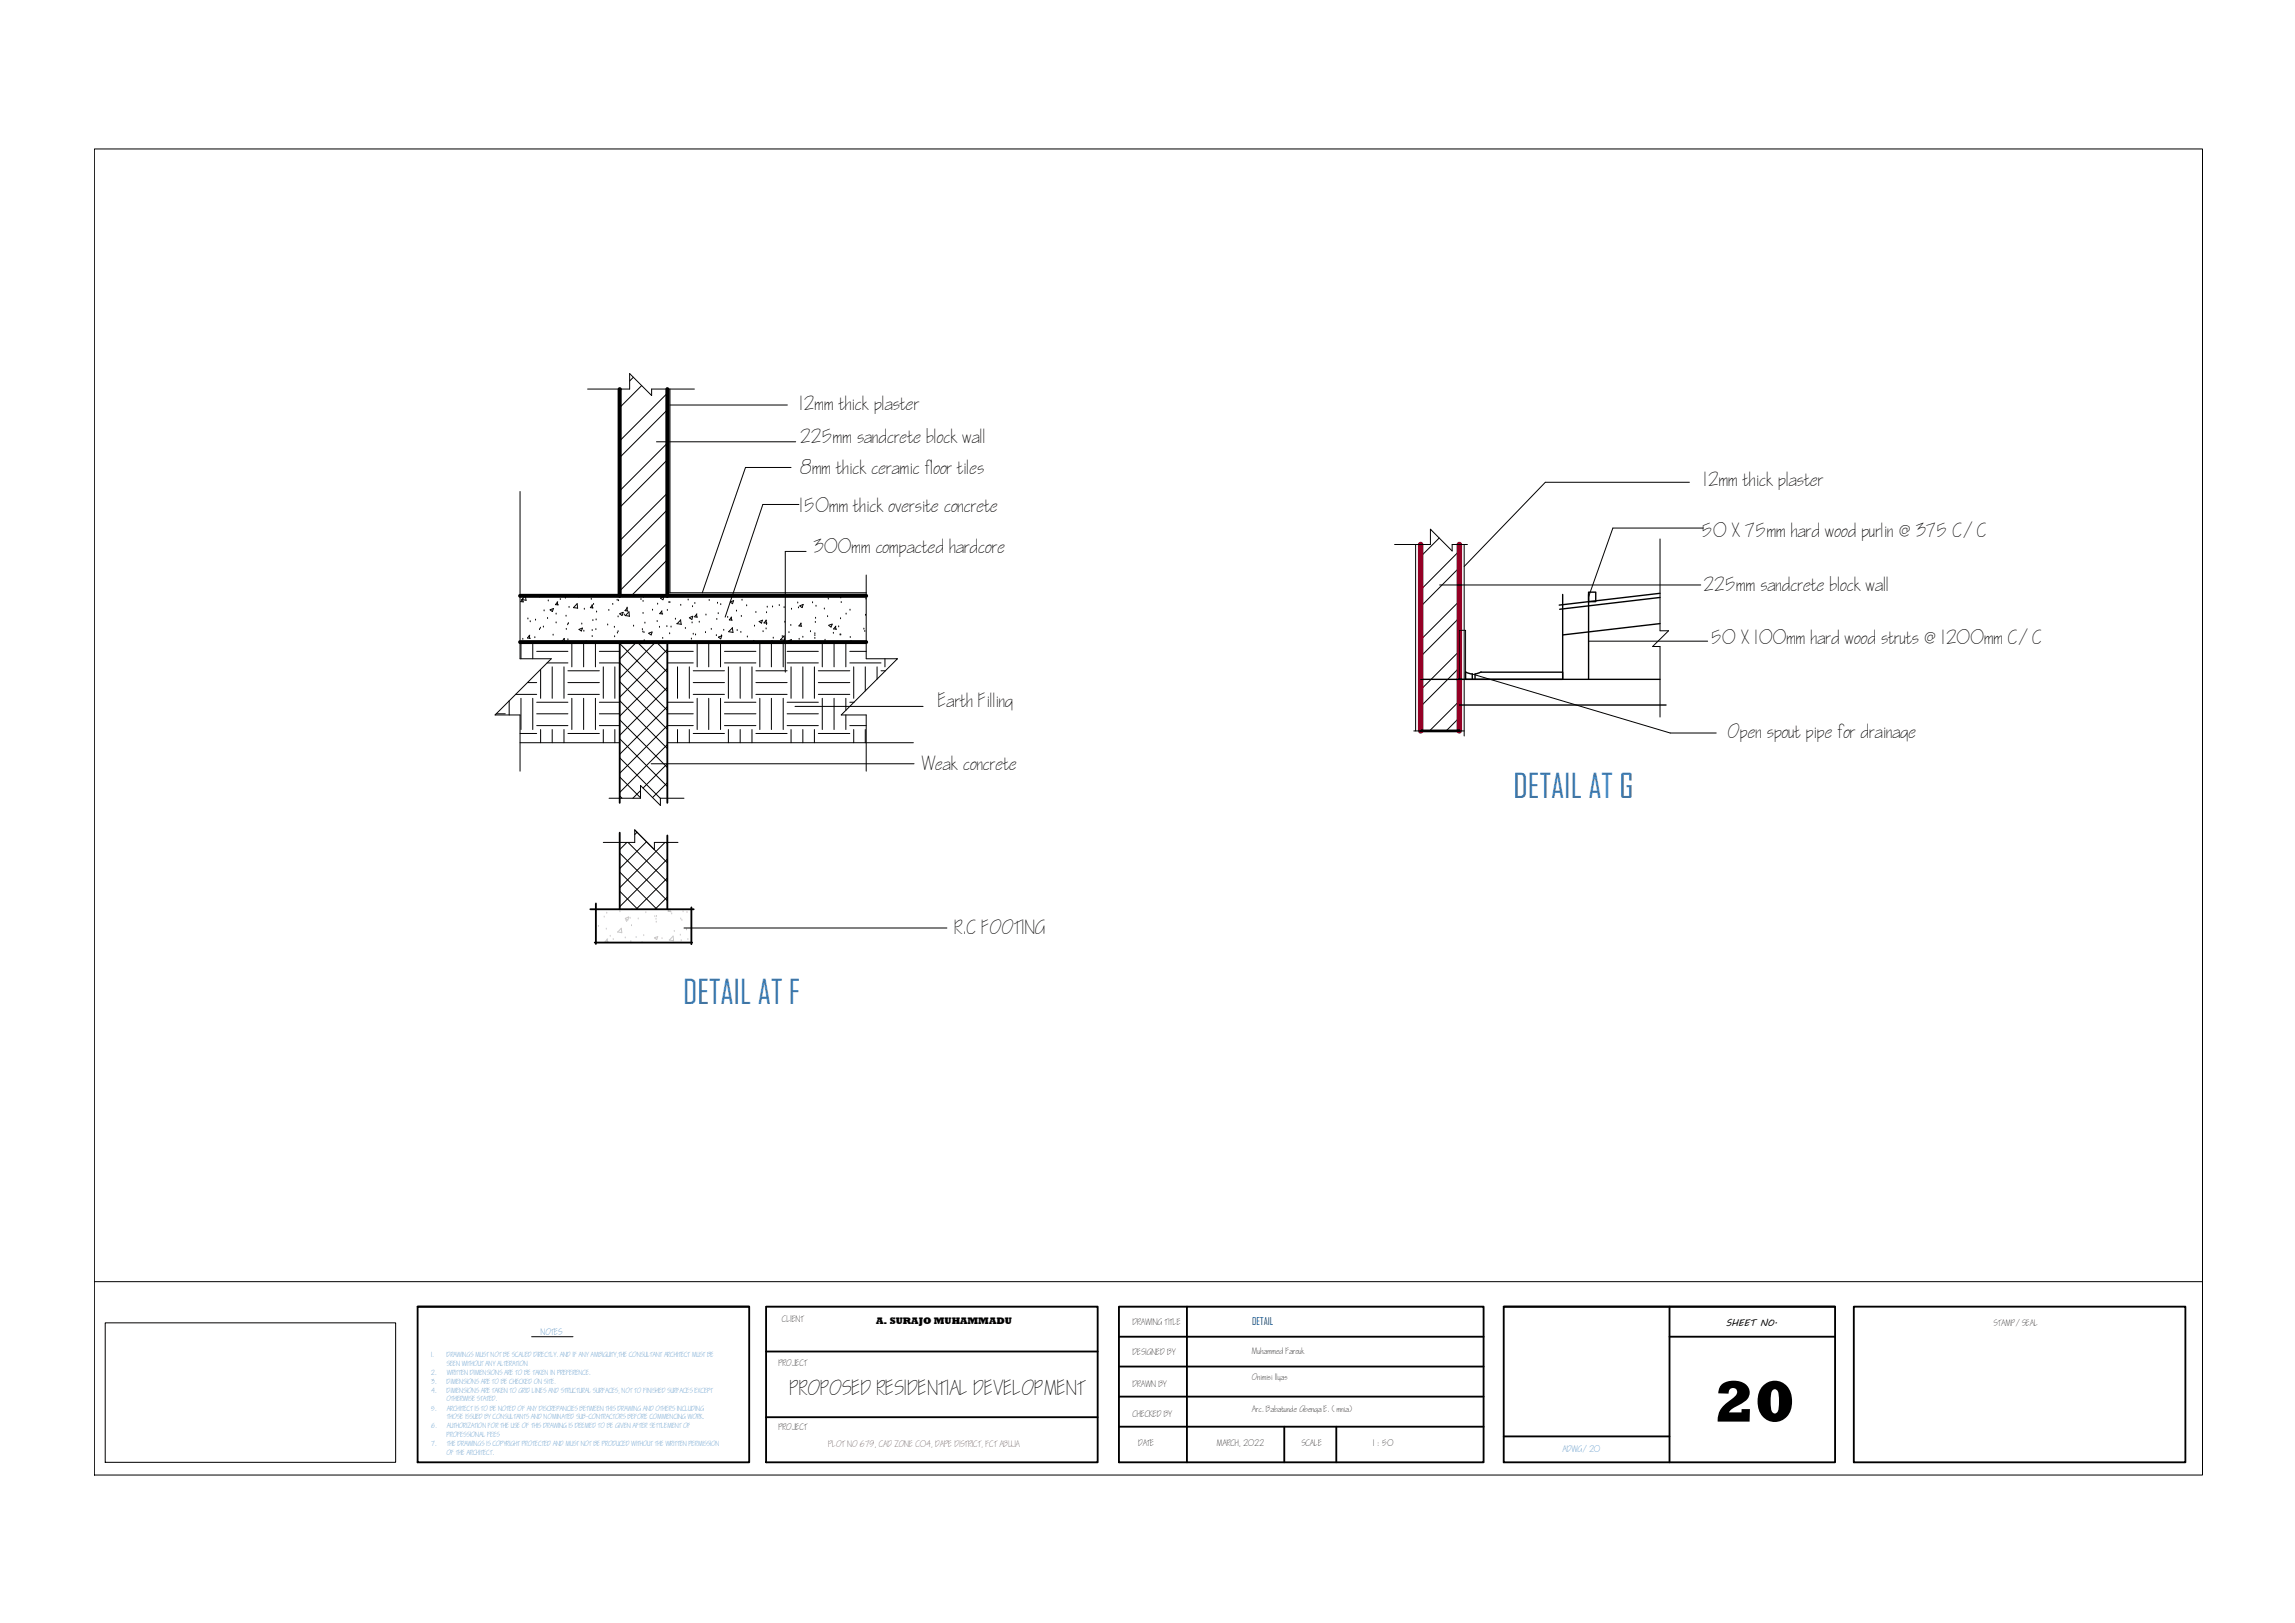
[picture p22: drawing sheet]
<svg xmlns="http://www.w3.org/2000/svg" width="420mm" height="297mm" viewBox="0 0 420 297" stroke-linecap="round" stroke-linejoin="round" font-family="sans-serif">
<defs><g id="words">
<text font-size="10.8" x="313.8" y="260.2">20</text>
<g font-size="6" fill="#2776bb">
<text x="277.1" y="146.1">DETAIL AT G</text>
<text x="125.1" y="183.8">DETAIL AT F</text>
</g>
<text font-size="3.5" x="144.7" y="255.4">PROPOSED RESIDENTIAL DEVELOPMENT</text>
<g font-size="3.3">
<text x="146.4" y="75.1">12mm thick plaster</text>
<text x="146.6" y="81.2">225mm sandcrete block wall</text>
<text x="146.6" y="86.7">8mm thick ceramic floor tiles</text>
<text x="312" y="88.9">12mm thick plaster</text>
<text x="146.4" y="93.7">150mm thick oversite concrete</text>
<text x="149.1" y="101.3">300mm compacted hardcore</text>
<text x="311.6" y="98.3">50 X 75mm hard wood purlin @ 375 C/C</text>
<text x="312" y="108.2">225mm sandcrete block wall</text>
<text x="313.3" y="117.9">50 X 100mm hard wood struts @ 1200mm C/C</text>
<text x="171.8" y="129.4">Earth Filling</text>
<text x="316.4" y="135">Open spout pipe for drainage</text>
<text x="168.8" y="140.9">Weak concrete</text>
<text x="174.8" y="171">R.C FOOTING</text>
</g>
<text font-size="1.9" fill="#105689" x="229.2" y="242.5">DETAIL</text>
<text font-size="1.8" x="160.4" y="242.3">A. SURAJO MUHAMMADU</text>
<text font-size="1.7" x="315.9" y="242.7">SHEET NO.</text>
<g font-size="1.5" fill="#2776bb">
<text x="99" y="244.3">NOTES</text>
<text x="286.1" y="265.8">ADWG/20</text>
</g>
<g font-size="1.5">
<text x="143.2" y="242">CLIENT</text>
<text x="207.4" y="242.5">DRAWING TITLE</text>
<text x="365" y="242.6">STAMP/SEAL</text>
<text x="142.6" y="250">PROJECT</text>
<text x="207.4" y="248">DESIGNED BY</text>
<text x="229.2" y="247.9">Muhammed Farouk</text>
<text x="207.4" y="253.9">DRAWN BY</text>
<text x="229.2" y="252.6">Onimisi Ilyas</text>
<text x="142.6" y="261.7">PROJECT</text>
<text x="207.4" y="259.3">CHECKED BY</text>
<text x="229.2" y="258.5">Arc. Babatunde Gbenga E. (mnia)</text>
<text x="208.4" y="264.7">DATE</text>
<text x="222.8" y="264.7">MARCH, 2022</text>
<text x="238.3" y="264.7">SCALE</text>
<text x="251.4" y="264.7">1 : 50</text>
</g>
<text font-size="1.5" fill="#991b1e" x="151.7" y="264.8">PLOT NO 679, CAD ZONE C04, DAPE DISTRICT, FCT ABUJA</text>
<g font-size="1.2" fill="#2776bb">
<text x="78.9" y="248.4">1.</text>
<text x="79" y="251.6">2.</text>
<text x="81.8" y="248.4">DRAWINGS MUST NOT BE SCALED DIRECTLY. AND IF ANY AMBIGUITY,THE CONSULTANT ARCHITECT MUST BE</text>
<text x="81.8" y="250">SEEN WITHOUT ANY ALTERATION</text>
<text x="81.9" y="251.6">WRITTEN DIMENSIONS ARE TO BE TAKEN IN PREFERENCE.</text>
<text x="79" y="253.2">3.</text>
<text x="79" y="254.9">4.</text>
<text x="81.8" y="253.2">DIMENSIONS ARE TO BE CHECKED ON SITE.</text>
<text x="81.8" y="254.9">DIMENSIONS ARE TAKEN TO GRID LINES AND STRUCTURAL SURFACES, NOT TO FINISHED SURFACES EXCEPT</text>
<text x="81.8" y="256.5">OTHERWISE STATED.</text>
<text x="78.9" y="258.1">5.</text>
<text x="79" y="261.4">6.</text>
<text x="81.8" y="263">PROFESSIONAL FEES</text>
<text x="81.9" y="258.1">ARCHITECT IS TO BE NOTED OF ANY DISCREPANCIES BETWEEN THIS DRAWING AND OTHERS INCLUDING</text>
<text x="81.9" y="259.8">THOSE ISSUED BY CONSULTANTS AND NOMINATED SUB-CONTRACTORS BEFORE COMMENCING WORK.</text>
<text x="81.9" y="261.4">AUTHORIZATION FOR THE USE OF THIS DRAWING IS DEEMED TO BE GIVEN AFTER SETTLEMENT OF</text>
<text x="79" y="264.6">7.</text>
<text x="81.8" y="266.3">OF THE ARCHITECT.</text>
<text x="81.9" y="264.6">THE DRAWINGS IS COPYRIGHT PROTECTED AND MUST NOT BE PRODUCED WITHOUT THE WRITTEN PERMISSION</text>
</g>
</g></defs>
<!-- layer: wall -->
<g fill="none" stroke="#000" stroke-width=".18">
<path d="M17.3 27.3h385.9v242.7h-385.9zM107.6 71.2h7.7v-2.8l4 4v-1.2h7.8M113.2 71.2v37.6h-18M113.8 71.2l-.3 .3M116 69l-.7 .7M117.5 70.6l-4 4M122.2 72l-8.7 8.7M122.2 75l-8.7 8.7M122.6 74.1h21.5M95.2 90v30.6h5.7l-10.3 10.3h4.6v10.2M120.2 80.9h25.5M122.2 81.1l-8.7 8.7"/>
<path d="M122.2 90.3l-8.7 8.7M122.2 99.4l-8.7 8.8M122.2 84.2l-8.7 8.7M122.2 93.3l-8.7 8.8M144.8 85.6h-8.3l-7.9 22.9M146.3 92.3h-6.6l-6.9 20.6M255.3 99.7h6.6v-2.8l4 3.9v-1.1h2.7M259.2 99.7v34.1M262 96.9l-.1 .1M263.5 98.5l-3.4 3.4M268.1 99.7v35M303.9 98.6v16.8h1.6l-2.9 2.9h1.3v12.9"/>
<path d="M309.3 88.3h-26.4l-14.8 15.4M311.8 96.6h-16.5l-4.5 12.6M95.4 117.5v3.1M95.5 109.8l.7-.7 .1 .8M95.5 109.7l.8 .2M95.7 109.6l.1 .6M95.7 117h.1M95.8 109.6l-.5 .5 .5 .1M96.6 113.3h.1M96.9 116.3l.1 .5M97 116.2l-.4 .6h.5M97.1 113.8h.1"/>
<path d="M97.5 117.5v3.1M97.9 116.7h.1M98 113.5h.1M98.3 119.2h5.7M98.8 109.3h.1M98.8 115.2h.1M98.9 115h.1M99.5 114.8h.1M99.6 111.8h.1M100.2 113.2h.1M100.4 110h.1M101.3 116.2h.1"/>
<path d="M101.3 111.4l-.2 .5-.4-.3M101.3 111.4l-.6 .2M101.8 114h.1M101.8 112.4h.1M102 110.2l.1 .5M102.1 110.2l-.4 .5h.5M102.6 109.7h.1M103.3 116.8l.1 .6M103.3 116.8l-.4 .5 .6 .1M103.5 109.5h.1M103.6 112.8h.1M103.7 115.2h.1"/>
<path d="M103.9 114.3h.1M104 117.1h.1M104.1 114.1h.1M104.2 111.2h.1M104.7 117.5v4.5M105.7 111.3l-.7-.1 .7-.7v.8M106 109.3h.1M106.5 114.2h.1M106.6 114.9l-.6 .3 .4 .3 .2-.5M106.8 117.5v4.5M106.9 115.5h.1M107 111.5h.1"/>
<path d="M107.3 117.4h.1M108.2 109.7h.1M108.4 110.7l.1 .6M108.4 116.5h.1M108.4 115.4h.1M108.5 110.7l-.4 .5 .5 .1M108.5 113.6h.1M108.6 109.1h.1M108.7 110.6h.1M109 117.5v4.5M109.1 115.2h.1M109.1 113.5h.1"/>
<path d="M109.2 112h.1M109.6 117.4v.1M109.7 119.2h3.8M109.7 117.4l-.1 .1M111.3 114.4h.1M111.5 111.7h.1M112.2 110.6h.1M112.5 114.8h.1M112.5 116.5h.1M113 109.9h.1M113 115.9h.1M113.2 112.9h.1"/>
<path d="M113.2 115.6h.1M113.2 109.9h.1M113.5 117.8l8.7 8.7M114.1 112.1l-.6 .2M114.1 112.1l-.2 .5-.4-.2M114.3 112.6h.1M114.5 112.7l.6-.7 .1 .8M114.5 112.6l.7 .2M114.8 111.3l.1 .5M114.8 111.3h.1M114.9 111.3l-.5 .5h.5M116 114.6h.1"/>
<path d="M116.5 117.5l-3 3.1M116.7 117.5l5.5 5.5M117.3 109.7h.1M117.6 115.2h.1M117.7 115.7h.1M117.7 112.3h.1M117.7 110.1h.1M117.8 109.3h.1M117.9 115.8h.1M117.9 117.3h.1M118.1 114h.1M119.4 115.7l-.6 .2"/>
<path d="M119.4 115.7l-.2 .5-.5-.3M119.5 111.7h.1M120 117.5l-6.5 6.6M120.2 117.5l2 2M120.3 113.7h.1M120.4 110.6h.1M120.7 114.8h.1M121.1 111.8l.1 .6M121.2 111.8l-.4 .5 .5 .1M121.3 116.8h.1M121.5 109.2l-.6 .2M121.5 109.3l-.1 .5-.5-.3"/>
<path d="M122.1 114.7h.1M122.2 111.7h.1M122.2 108.5l-.5 .6M122.2 102.4l-6.6 6.7M122.2 118.9l-8.7 8.7M122.2 119.2h4.7M122.5 110.3h.1M122.6 116h.1M122.6 110.3h.1M122.9 114.8h.1M123.7 113.3h.1M123.9 114.1l.8 .2"/>
<path d="M124.6 113.5l.1 .8M124.6 110.8h.1M124.6 113.5l-.6 .7M125.5 115h.1M126 109.8h.1M126.6 117h.1M126.7 114h.1M126.8 111h.1M126.8 112.8l-.6 .2M126.8 112.8l-.1 .6-.5-.3M126.9 116.1h.1M127.2 112.9h.5"/>
<path d="M127.2 110.4h.1M127.3 116.2h.1M127.5 112.4l.1 .5M127.6 112.4l-.4 .5M127.6 117.5v4.5M128 113.9h.1M129.2 115.8h.1M129.2 112.6h.1M129.8 117.5v4.5M129.8 109.9h.1M130.2 115.2h.1M131.1 116.3h.1"/>
<path d="M131.2 113.4h.1M131.4 110.4h.1M131.5 112.3h.1M131.6 109.1h.1M131.9 117.5v4.5M132 110.7h.1M132.1 116.4h.1M132.1 116.4l-.1 .5-.5-.3M132.2 116.4l-.7 .2M132.5 115.4h.1M132.6 119.2h5.8M133.2 113h.1"/>
<path d="M133.9 112.9v.6M133.9 112.9l-.4 .6h.6M134.1 114.9l.1 .8-.8-.1 .7-.7M134.3 109.9l-.2 .6-.4-.3M134.3 109.9l-.6 .3M134.8 111.8h.1M135 115.4h.1M135.6 115.7h.1M135.7 112.8h.1M135.8 109.9h.1M136.7 110.9h.1M136.8 116.6h.1"/>
<path d="M138 117.4h.1M138.1 114.6h.1M138.4 112.1h.1M139.1 117.5v4.5M139.6 113.5l-.6 .2 .4 .3 .2-.5M139.7 115.6h.1M140.2 113.5l.1 .5M140.3 115.1h.1M140.3 112.1h.1M140.3 114.3h.1M140.3 113.5l-.4 .5h.5M140.5 109.2h.1"/>
<path d="M140.5 111.1h.1M141.2 117.5v4.5M141.4 117.4h.1M141.4 111.1h.1M141.6 116.8h.1M142.7 110.8h.1M142.9 117.1l.7-.7v.8M142.9 117.1l.7 .1M143.2 116.5h.1M143.4 117.5v4.5M143.6 111.2h.1M143.7 113.9h.1"/>
<path d="M144.1 119.2h5.7M144.3 117.3l.3 .2M144.4 115.8h.1M144.7 117.4h.1M144.8 114.5h.1M144.9 117.1l-.2 .4M144.9 111.5h.1M144.9 117.1l-.6 .2M146.1 110.4h.1M146.2 111.3h.1M146.3 117h.1M146.6 114l.1 .6"/>
<path d="M146.7 114l-.4 .6h.5M147 116.6h.1M147 110.7l-.1 .5-.5-.3M147.1 110.6l-.7 .3M147.6 100.9h-3.8v22.1M148.4 115.6h.1M148.8 110.3h.1M149.2 116.8h.1M149.2 116.3h.1M149.2 116h.1M149.3 113.9h.1M149.3 113.2h.1"/>
<path d="M149.4 111h.1M150.5 117.5v4.5M150.9 111.5h.1M151 117.2h.1M151.5 112.9h.1M151.6 109.6h.1M152.4 114.2l-.7 .2M152.4 114.3l-.3 .5-.4-.3M152.6 115.9h.1M152.7 117.5v4.5M153 114.6v.6M153 114.6l-.4 .5h.6"/>
<path d="M153.5 114.7h.1M153.8 116.2h.1M153.9 113.2h.1M153.9 109.3h.1M153.9 116.2h.1M153.9 109.4h.1M154 110.3h.1M154.9 117.5v4.5M154.9 112.4h.1M155.6 119.2h3M155.6 111.7h.1M155.7 116.7h.1"/>
<path d="M155.8 117.4h.1M158.2 115.1h.1M158.3 115.6h.1M158.5 112.6h.1M158.5 109.6h.1M158.6 105.2v15.4h5.7l-10.3 10.3h4.6v10.2M263.6 107.1h47.8M267.2 119.2l-7.1 7M267.2 115.4h1.1v8.9h-1.1zM267.2 100.8l-7.1 7.2M267.2 110l-7.1 7.1M267.2 103.9l-7.1 7.1"/>
<path d="M267.2 113.1l-7.1 7M290.8 117.3h21.8M90.8 130.6h1.7M93.2 128.3v2.6M94.4 127.1h3.9M95.2 134.2h3.1M95.2 135.9h18.3M95.4 127.8v5.7M96.6 124.9h1.7M97.5 127.8v5.7M98.3 132.8h5.7M98.3 130.6h5.7"/>
<path d="M98.3 128.5h5.7M99 122.6v5.2M99 133.5v2.4M100.2 121.3h3.8M101.1 122v5.8M101.1 133.5v2.4M103.3 122v5.8M103.3 133.5v2.4M104 127.1h5.7M104 124.9h5.7M104 122.8h5.7M104 134.2h5.7"/>
<path d="M104.7 127.8v5.7M106.8 127.8v5.7M109 127.8v5.7M109.7 121.3h3.8M109.7 132.8h3.8M109.7 130.6h3.8M109.7 128.5h3.8M110.4 122v5.8M110.4 133.5v2.4M112.6 122v5.8M112.6 133.5v2.4M113.5 138.7l7.4 7.4"/>
<path d="M113.5 135.2l8.7 8.7M113.5 131.7l8.7 8.8M113.5 128.2l8.7 8.8M113.5 124.8l8.7 8.7M113.5 121.3l8.7 8.7M119.2 139.8h48.1M122.2 122.3l-8.7 8.8M122.2 125.8l-8.7 8.8M122.2 129.3l-8.7 8.7M122.2 136.3l-8.7 8.7M122.2 139.8l-4.5 4.4M122.2 121.3h4.7"/>
<path d="M122.2 130.6h4.7M122.2 128.5h4.7M122.2 135.9h45M124 122v5.8M124 133.5v2.4M126.2 122v5.8M126.2 133.5v2.4M126.9 132.8h-4.7l-8.7 8.7M126.9 127.1h5.7M126.9 124.9h5.7M126.9 122.8h5.7M126.9 134.2h5.7"/>
<path d="M127.6 127.8v5.7M129.8 127.8v5.7M131.9 127.8v5.7M132.6 121.3h5.8M132.6 132.8h5.8M132.6 130.6h5.8M132.6 128.5h5.8M133.4 122v5.8M133.4 133.5v2.4M135.5 122v5.8M135.5 133.5v2.4M137.7 122v5.8"/>
<path d="M137.7 133.5v2.4M138.4 127.1h5.7M138.4 124.9h5.7M138.4 122.8h5.7M138.4 134.2h5.7M139.1 127.8v5.7M141.2 127.8v5.7M143.4 127.8v5.7M144.1 121.3h5.7M144.1 132.8h5.7M144.1 130.6h5.7M144.1 128.5h5.7"/>
<path d="M144.8 122v5.8M144.8 133.5v2.4M145.5 129.3h23.5M147 122v5.8M147 133.5v2.4M149.1 122v5.8M149.1 133.5v2.4M149.8 127.1h5.8M149.8 124.9h5.8M149.8 122.8h5.8M149.8 134.2h5.8M150.5 127.8v5.7"/>
<path d="M152.7 127.8v5.7M154.9 127.8v2.2M154.9 130.9v2.6M155.6 121.3h5.7M155.6 132.8h3M155.6 128.5h.8M156.3 122v5.8M156.3 133.5v2.4M158.4 122v4.4M158.4 133.5v2.4M160.6 122v2.3M161.3 122.8h.8"/>
<path d="M162 120.6v1.4M164.2 120.6v.1M258.8 133.8h1.3M267.2 122.2l-7.1 7.1M267.2 128.3l-5.5 5.5M267.2 131.4l-2.4 2.4M267.2 133.8h.9M269.5 123.4l36.3 10.8h8.4M111.5 146.1h5.8v-2.3l3.6 3.6v-1.3h4.3M113.5 159.6l6.8 6.8M113.5 156.1l8.7 8.7M113.5 145.7l.4 .4"/>
<path d="M113.5 142.2l3.8 3.8M114.8 154.2l-1.3 1.3M115 154.2l7.2 7.2M116.2 151.9l6 6M116.2 151.9v2.3h-5.8M116.2 151.9l3.6 3.6v-1.3h4.3M116.6 152.3l-.4 .4M117.3 144.7l-1.4 1.4M118.4 154.1l-4.9 4.9M121.8 154.2l-8.3 8.3M122 154.2l.2 .2M122.2 143.3l-2.7 2.7"/>
<path d="M122.2 157.2l-8.7 8.7M113.5 163.1l3.3 3.3M122.2 160.7l-5.7 5.7M122.2 164.2l-2.3 2.2M125.2 169.8h48.2M17.3 234.6h385.9M140.3 239.1h60.7M204.9 239.1h66.7M19.3 242.1h53.1v25.5h-53.1zM97.3 244.6h7.6"/>
</g>
<g fill="none" stroke="#000" stroke-width=".34">
<path d="M113.5 117.5v29.4M122.2 117.5v29.4M113.5 152.4v14M122.2 152.9v13.5M108.1 166.4h18.9M108.9 172.5h17.8M109.1 165.4v7.4M126.6 166.1v6.7M76.5 239.1h60.7v28.5h-60.7zM76.5 239.1h60.7M140.3 239.1h60.7v28.5h-60.7zM204.9 239.1h66.7v28.5h-66.7z"/>
<path d="M217.3 239.1v28.5M275.3 239.1h60.7v28.5h-60.7zM275.3 239.1h60.7M305.6 239.1v28.5M339.4 239.1h60.7v28.5h-60.7zM140.3 259.4h60.7M140.3 247.4h60.7M204.9 244.6h66.7M204.9 250.1h66.7M204.9 255.6h66.7M305.6 244.6h30.4M204.9 261.1h66.7"/>
<path d="M235.1 261.1v6.5M244.6 261.1v6.5M275.3 262.9h30.3"/>
</g>
<path d="M113.5 71.2v37.9M122.2 71.2v37.9M95.2 109.1h63.4M95.2 117.5h63.4" fill="none" stroke="#000" stroke-width=".72"/>
<path d="M122.6 71.2v37.3h36" fill="none" stroke="#000" stroke-width=".21"/>
<g fill="none" stroke="#c7c8ca" stroke-width=".18">
<path d="M109.6 169.5h.1M110.6 167.9h.1M111 170.1h.1M111.1 167.1h.1M111.1 171.9l.2 .5M111.3 171.8l-.5 .5 .5 .1M111.7 171.4h.1M112.3 172h.1M113.5 166.9h.1M113.8 170.7l-.7-.1 .6-.7 .1 .8M114.5 171.7h.1M114.6 168.4h.1"/>
<path d="M114.7 168.7h.1M115.1 167.8l-.6 .3M115.1 167.9l-.2 .5-.4-.3M115.4 168.1h.1M115.5 172.3h.1M115.6 169.4h.1M115.7 166.5h.1M116.5 171.6h.1M116.8 168.2h.1M117.6 172.4h-.1M117.9 171.2h.1M118.2 167h.1"/>
<path d="M119.9 167.8h.1M120.1 171.7h.1M120.1 168.2h.1M120.1 168.8h.1M120.2 167.7h.1M120.4 171.5l-.2 .5-.4-.3M120.4 171.4l-.6 .2M121.2 171.8h.1M122.5 172l.8 .2-.1-.9-.6 .7M122.6 166.4l-.3 .4h.6M122.6 166.4l.1 .5M123 167.3h.1"/>
<path d="M123.4 170.5h.1M124.5 171.2h.1M124.6 168.2h.1M124.7 172.2h.1M124.8 168.4h.1M125.1 166.9h.1M125.7 170.2h.1M125.8 167h.1M125.9 172h.1"/>
</g>
<path d="M260.1 99.7v34.1M267.2 99.7v34.1" fill="none" stroke="#950025" stroke-width="1"/>
<path d="M286.1 108.8v15.5M290.8 108.4h1.3v1.7h-1.3zM290.8 108.8v15.5M303.9 114.1l-17.8 2.1M303.9 109.3l-18.4 2.2M303.9 108.6l-18.4 2.1M260.1 124.3h43.8M267.2 129h37.8M268.3 123l1.2 .4v.9M268.3 123v1.3h17.8v-1.3h-15M271.1 123l-1.1 .3v1" fill="none" stroke="#000" stroke-width=".25"/>
<path d="M260.1 133.8h7.1" fill="none" stroke="#000" stroke-width=".51"/>
<use href="#words"/>
</svg>
